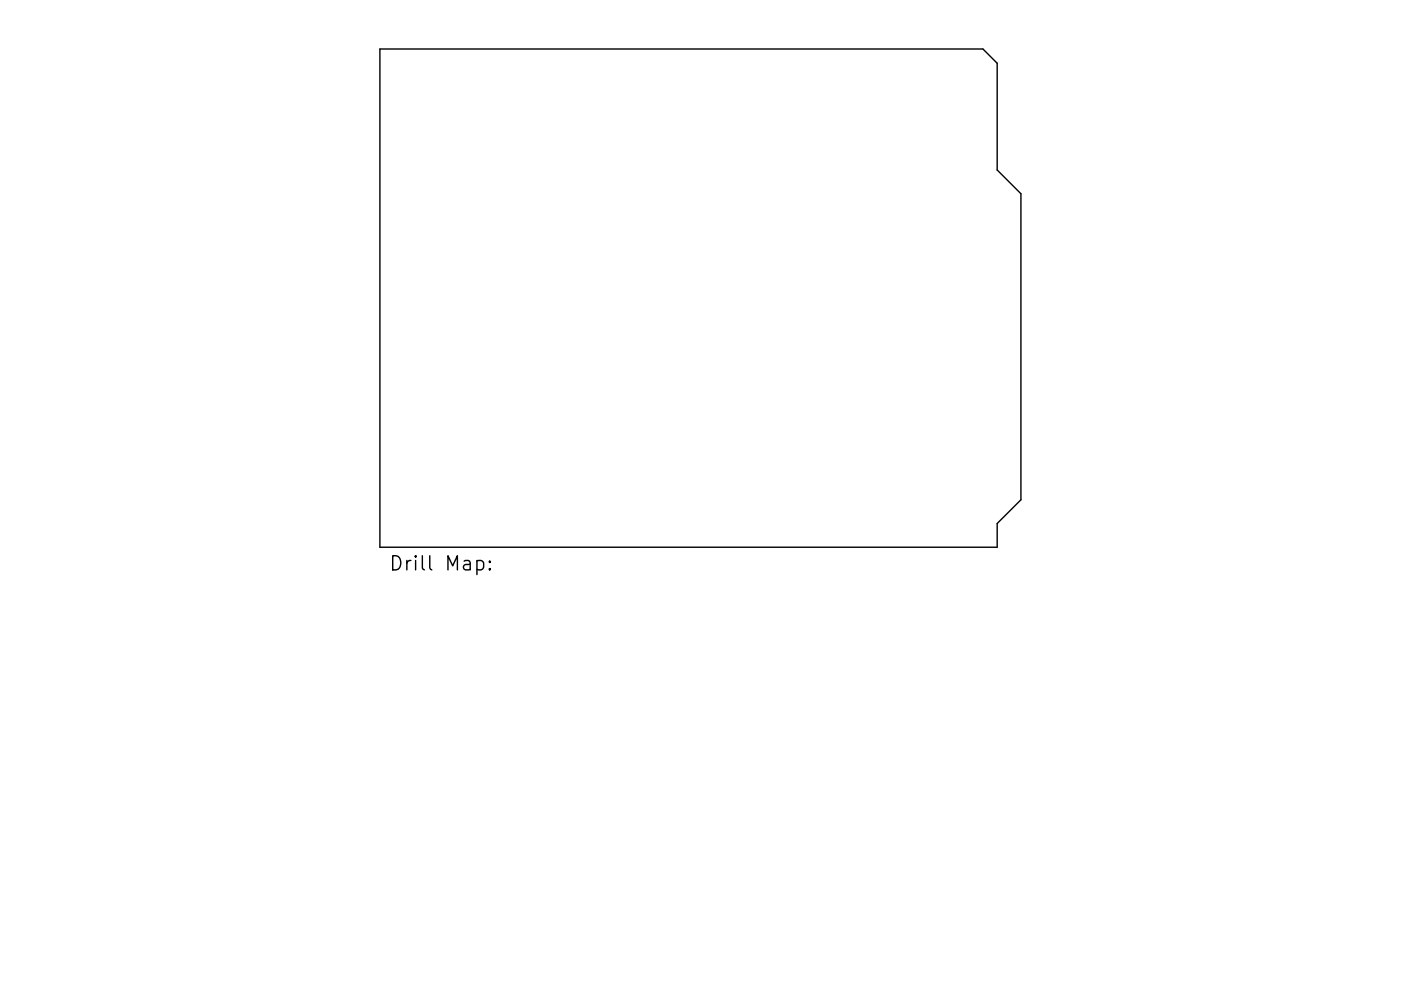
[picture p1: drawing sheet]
<svg xmlns="http://www.w3.org/2000/svg" width="297mm" height="210mm" viewBox="0 0 297 210" stroke-linecap="round" stroke-linejoin="round" font-family="sans-serif">
<defs><g id="words">
<text font-size="4.2" x="82.4" y="121.1">Drill Map:</text>
</g></defs>
<path d="M80.5 10.4h127.9l3 3v22.7l5.1 5v64.9l-5.1 5.1v5h-130.9zM101.1 119.1l.9-.2 .5 .6v.8l-.2 .5-.3 .1-.9-.1M103.8 119.1l.2 .1-.2 .1-.1-.1 .1-.1v.2M103.8 120.6l.2 .2-.2 .1-.1-.1 .1-.2v.3" fill="none" stroke="#000" stroke-width=".3"/>
<use href="#words"/>
</svg>
